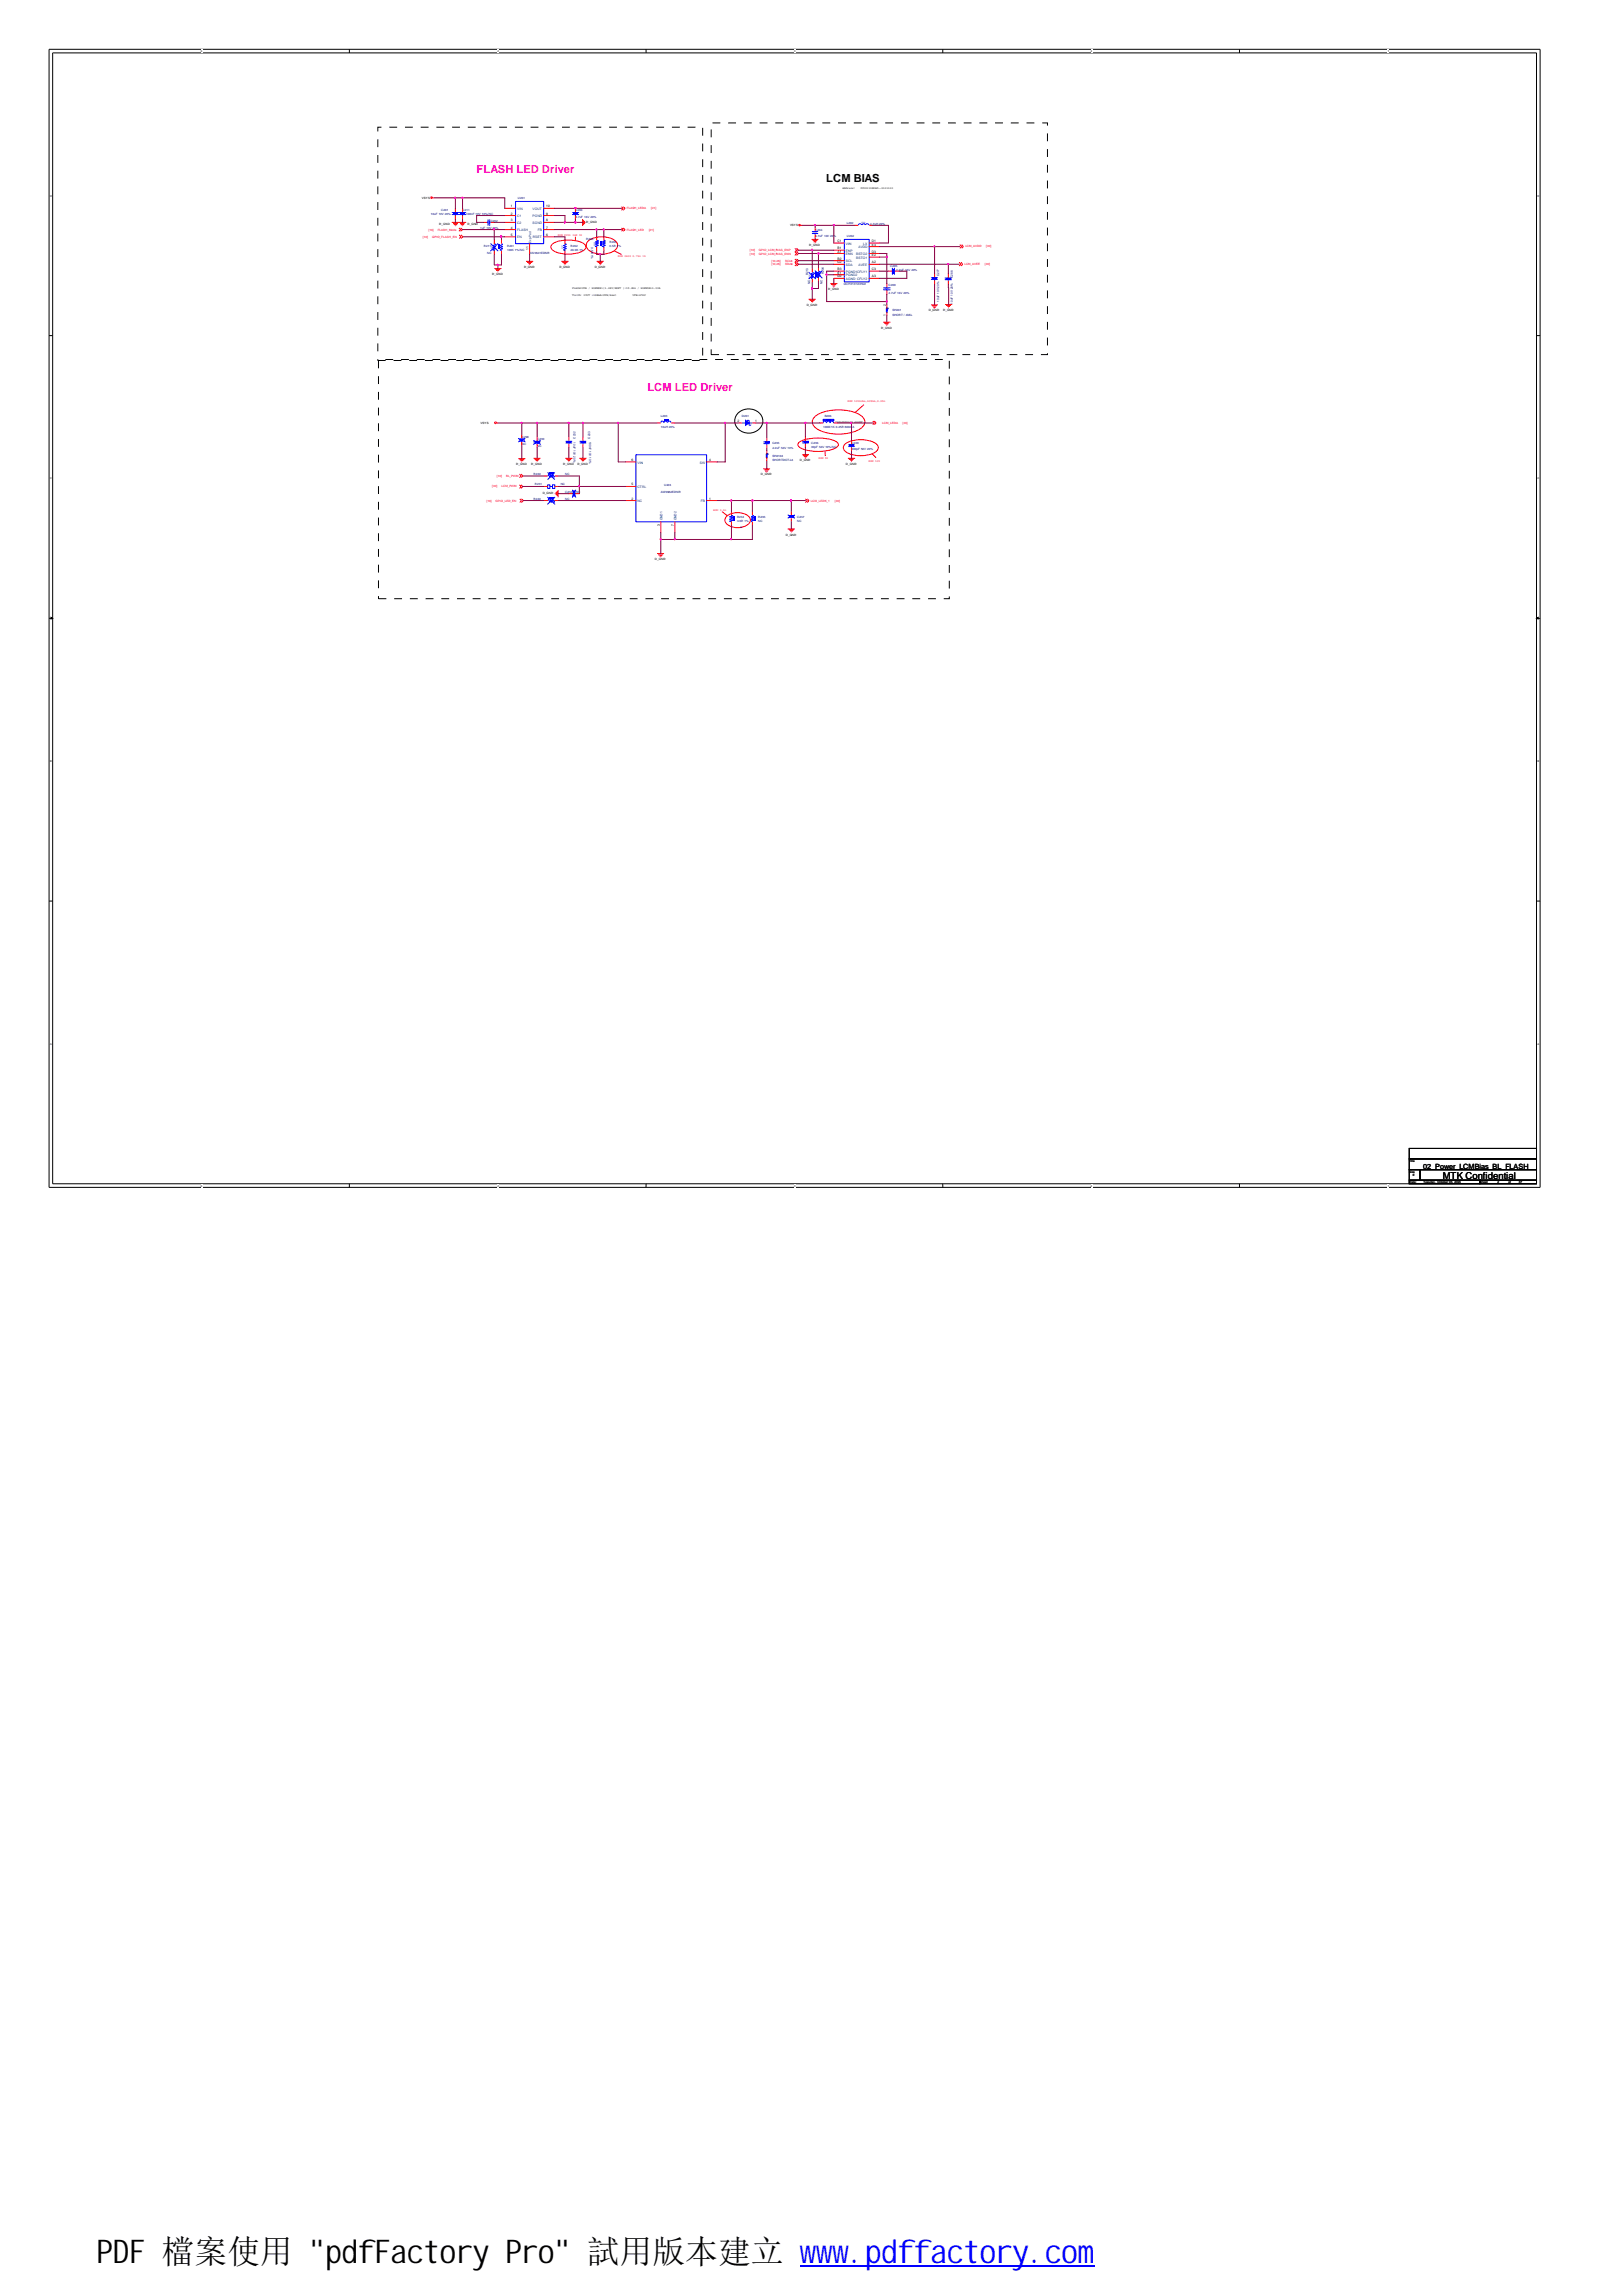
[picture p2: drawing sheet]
<svg xmlns="http://www.w3.org/2000/svg" width="210mm" height="297mm" viewBox="0 0 210 297" stroke-linecap="round" stroke-linejoin="round" font-family="sans-serif">
<defs><g id="words">
<text font-size="4.2" x="12.5" y="292.7">PDF 檔案使用 &quot;pdfFactory Pro&quot; 試用版本建立 www.pdffactory.com</text>
<g font-size="1.4" fill="#f0f">
<text x="61.7" y="22.4">FLASH LED Driver</text>
<text x="83.8" y="50.6">LCM LED Driver</text>
</g>
<text font-size="1.4" x="106.9" y="23.5">LCM BIAS</text>
<text font-size="1.2" x="186.7" y="152.5">MTK Confidential</text>
<text font-size=".9" x="184.2" y="151.2">02_Power_LCMBias_BL_FLASH</text>
<g font-size=".4">
<text x="54.6" y="25.7">VSYS</text>
<text x="56.9" y="29.2">D_GND</text>
<text x="60.5" y="29.2">D_GND</text>
<text x="66.1" y="26.8">1</text>
<text x="66.1" y="27.8">2</text>
<text x="66.1" y="28.6">3</text>
<text x="66.1" y="29.6">4</text>
<text x="70.7" y="29.6">7</text>
<text x="70.7" y="28.6">8</text>
<text x="70.7" y="27.8">9</text>
<text x="70.7" y="26.8">10</text>
<text x="75.9" y="28.9">D_GND</text>
<text x="102.2" y="29.3">VSYS</text>
<text x="109" y="24.5">Address:</text>
<text x="111.3" y="24.5">OCP2131WPAD--0111110</text>
<text x="63.7" y="35.6">D_GND</text>
<text x="66.1" y="30.5">5</text>
<text x="67.8" y="34.7">D_GND</text>
<text x="68.4" y="32.3" transform="rotate(-90 68.4 32.3)">11</text>
<text x="70.7" y="30.5">6</text>
<text x="72.4" y="34.7">D_GND</text>
<text x="77" y="34.7">D_GND</text>
<text x="104.7" y="31.8">D_GND</text>
<text x="108.4" y="31.3">C1</text>
<text x="108.4" y="32.2">B1</text>
<text x="108.4" y="32.7">A1</text>
<text x="108.4" y="33.6">B2</text>
<text x="108.4" y="34.1">C2</text>
<text x="108.4" y="35">B3</text>
<text x="108.4" y="35.4">E1</text>
<text x="108.4" y="35.9">D2</text>
<text x="112.8" y="35.9">A3</text>
<text x="112.8" y="35">C3</text>
<text x="112.8" y="31.3">D1</text>
<text x="112.8" y="34.1">A2</text>
<text x="112.8" y="33.1">E2</text>
<text x="112.8" y="32.7">D3</text>
<text x="112.8" y="31.8">E3</text>
<text x="74" y="38.3">Torch: IOUT =188mA=VFB/Rset</text>
<text x="74" y="37.4">FLASH=VFB / RSENSE=(1.26V/RSET )×10.2kΩ / RSENSE=1.03A</text>
<text x="81.9" y="38.3">VFB=47mV</text>
<text x="104.4" y="39.6">D_GND</text>
<text x="107.2" y="37.5">D_GND</text>
<text x="114.6" y="40.9" transform="rotate(-90 114.6 40.9)">1</text>
<text x="114.6" y="39.6" transform="rotate(-90 114.6 39.6)">2</text>
<text x="120.2" y="40.3">D_GND</text>
<text x="122" y="40.2">D_GND</text>
<text x="114" y="42.5">D_GND</text>
<text x="62.2" y="54.8">VSYS</text>
<text x="81.7" y="59.6">6</text>
<text x="91.8" y="59.6">4</text>
<text x="95.4" y="54.6">2</text>
<text x="97.7" y="54.6">1</text>
<text x="103.5" y="59.7">D_GND</text>
<text x="108.1" y="54.8">HPZ1608D102-R60TF</text>
<text x="66.8" y="60.2">D_GND</text>
<text x="68.7" y="60.1">D_GND</text>
<text x="70.2" y="64">D_GND</text>
<text x="72.9" y="60.1">D_GND</text>
<text x="74.7" y="60.1">D_GND</text>
<text x="81.7" y="64.6">2</text>
<text x="81.7" y="62.8">5</text>
<text x="91.8" y="64.6">1</text>
<text x="98.5" y="61.5">D_GND</text>
<text x="109.5" y="60.1">D_GND</text>
<text x="85.4" y="68.1" transform="rotate(-90 85.4 68.1)">3</text>
<text x="87.2" y="68.1" transform="rotate(-90 87.2 68.1)">7</text>
<text x="101.7" y="69.3">D_GND</text>
<text x="84.8" y="72.5">D_GND</text>
<text x="182.4" y="150.3">Title</text>
<text x="182.4" y="151.7">Size</text>
<text x="182.4" y="153.1">Date:</text>
<text x="182.8" y="152.2">E</text>
<text x="184.2" y="153.1">Tuesday, October 03, 2023</text>
<text x="191.5" y="153.1">Sheet</text>
<text x="193.8" y="153.1">2</text>
<text x="195.2" y="153.1">of</text>
<text x="196.6" y="153.1">37</text>
</g>
<g font-size=".4" fill="#f00">
<text x="55.5" y="29.9">[10]</text>
<text x="56.6" y="29.9">FLASH_Mode</text>
<text x="81.1" y="27.1">FLASH_LEDA</text>
<text x="81.1" y="29.8">FLASH_LED</text>
<text x="84" y="29.8">[21]</text>
<text x="84.3" y="27.1">[21]</text>
<text x="54.7" y="30.8">[10]</text>
<text x="55.9" y="30.8">GPIO_FLASH_EN</text>
<text x="72.2" y="30.6">BOM 0201 34K 1%</text>
<text x="80" y="33.3">BOM 0603 0.75Ω 1%</text>
<text x="97" y="32.5">[10]</text>
<text x="97" y="33">[10]</text>
<text x="98.2" y="32.5">GPIO_LCM_BIAS_ENP</text>
<text x="98.2" y="33">GPIO_LCM_BIAS_ENN</text>
<text x="99.8" y="33.9">[10,26]</text>
<text x="99.8" y="34.3">[10,26]</text>
<text x="101.6" y="33.9">SCL6</text>
<text x="101.6" y="34.3">SDA6</text>
<text x="124.8" y="34.3">LCM_AVEE</text>
<text x="124.9" y="32">LCM_AVDD</text>
<text x="127.5" y="34.3">[30]</text>
<text x="127.6" y="32">[30]</text>
<text x="109.7" y="52">BOM 1000ohm,600mA,0.35Ω</text>
<text x="105.9" y="59.3">BOM 5%</text>
<text x="112.4" y="59.7">BOM 10%</text>
<text x="114.2" y="54.8">LCM_LEDA</text>
<text x="116.8" y="54.8">[30]</text>
<text x="62.9" y="65">[10]</text>
<text x="63.7" y="63.1">[30]</text>
<text x="64.1" y="65">GPIO_LED_EN</text>
<text x="64.3" y="61.7">[10]</text>
<text x="64.9" y="63.1">LCM_PWM</text>
<text x="65.5" y="61.7">BL_PWM</text>
<text x="104.9" y="64.9">LCM_LEDK_1</text>
<text x="108" y="64.9">[30]</text>
<text x="92.3" y="66.1">BOM 3.3Ω</text>
</g>
<g font-size=".4" fill="#000080">
<text x="55.8" y="27.8">10uF 10V 20%</text>
<text x="57.1" y="27.3">C201</text>
<text x="59.9" y="27.3">C211</text>
<text x="60.3" y="27.8">100nF 10V 10%/NC</text>
<text x="62.1" y="29.6">1uF 10V 20%</text>
<text x="63.5" y="28.7">C202</text>
<text x="67" y="25.8">U201</text>
<text x="74.5" y="27.3">C203</text>
<text x="74.5" y="28.3">4.7uF 16V 20%</text>
<text x="105.5" y="29.8">C204</text>
<text x="109.6" y="29">L202</text>
<text x="112.6" y="29.1">4.7uH 20%</text>
<text x="62.6" y="31.9">R211</text>
<text x="63" y="32.8">NC</text>
<text x="65.6" y="31.9">R201</text>
<text x="65.6" y="32.5">100K 1%/NC</text>
<text x="68.5" y="32.8">AW3641EDNR</text>
<text x="73.8" y="31.9">R202</text>
<text x="73.8" y="32.5">49.9K 1%</text>
<text x="75.9" y="31">R208</text>
<text x="76.5" y="32" transform="rotate(90 76.5 32)">0.5R 1%</text>
<text x="78.9" y="31.4">R203</text>
<text x="78.9" y="32">0.5R 1%</text>
<text x="104.6" y="35.6" transform="rotate(-90 104.6 35.6)">R213</text>
<text x="105.5" y="30.7">4.7uF 10V 20%</text>
<text x="106.6" y="35.5" transform="rotate(-90 106.6 35.5)">R204</text>
<text x="109.6" y="30.7">U202</text>
<text x="115.2" y="34.6">C205</text>
<text x="116" y="35">2.2uF 16V 20%</text>
<text x="121.5" y="35.8" transform="rotate(-90 121.5 35.8)">C277</text>
<text x="123.3" y="36" transform="rotate(-90 123.3 36)">C288</text>
<text x="104.9" y="36.8" transform="rotate(-90 104.9 36.8)">NC</text>
<text x="106.4" y="36.7" transform="rotate(-90 106.4 36.7)">NC</text>
<text x="109.2" y="36.9">OCP2131WPAD</text>
<text x="115" y="36.9">C208</text>
<text x="115" y="38.1">4.7uF 16V 20%</text>
<text x="115.5" y="40.3">SH201</text>
<text x="115.5" y="40.8">SHORT / 4MIL</text>
<text x="121.5" y="39" transform="rotate(-90 121.5 39)">10uF 10V 20%</text>
<text x="123.3" y="39.3" transform="rotate(-90 123.3 39.3)">10uF 10V 20%</text>
<text x="85.5" y="54">L203</text>
<text x="96" y="54">D201</text>
<text x="67.5" y="56.6">C299</text>
<text x="67.5" y="57.6">NC</text>
<text x="69.5" y="56.9">C230</text>
<text x="69.5" y="57.9">NC</text>
<text x="74.2" y="57.2" transform="rotate(90 74.2 57.2)">10uF 10V 20%</text>
<text x="74.5" y="56.8" transform="rotate(-90 74.5 56.8)">C232</text>
<text x="76.2" y="57.1" transform="rotate(90 76.2 57.1)">100nF 10V 10%</text>
<text x="76.4" y="56.8" transform="rotate(-90 76.4 56.8)">C233</text>
<text x="85.5" y="55.4">10uH 20%</text>
<text x="99.9" y="57.5">C235</text>
<text x="99.9" y="58">2.2uF 50V 10%</text>
<text x="99.9" y="59.1">SH8104</text>
<text x="99.9" y="59.7">SHORTDOT-L3</text>
<text x="105" y="57.4">C236</text>
<text x="105" y="57.9">39pF 50V 10%/NC</text>
<text x="106.5" y="55.4">100M/1K 0.25R 600mA</text>
<text x="106.7" y="54">B206</text>
<text x="110.2" y="57.4">C238</text>
<text x="110.2" y="58.3">330pF 50V 20%</text>
<text x="69" y="61.5">R230</text>
<text x="69" y="64.7">R240</text>
<text x="69.2" y="62.7">R231</text>
<text x="72.6" y="62.7">NC</text>
<text x="73.2" y="61.5">NC</text>
<text x="73.2" y="63.8">C234</text>
<text x="73.2" y="64.7">NC</text>
<text x="74.5" y="63.8">NC</text>
<text x="85.5" y="63.8">AW9962EDNR</text>
<text x="85.9" y="62.9">U403</text>
<text x="95.4" y="67">R234</text>
<text x="95.4" y="67.6">3.9R 1%</text>
<text x="98.1" y="67">R235</text>
<text x="98.1" y="67.6">NC</text>
<text x="103.2" y="67">C237</text>
<text x="103.2" y="67.5">NC</text>
</g>
<g font-size=".4" fill="#004080">
<text x="66.9" y="27.2">VIN</text>
<text x="66.9" y="28.1">C1</text>
<text x="66.9" y="29">C2</text>
<text x="66.9" y="29.9">FLASH</text>
<text x="68.9" y="29">SGND</text>
<text x="68.9" y="28.1">PGND</text>
<text x="68.9" y="27.2">VOUT</text>
<text x="69.6" y="29.9">FB</text>
<text x="66.9" y="30.8">EN</text>
<text x="68.7" y="31.4" transform="rotate(-90 68.7 31.4)">Exp-Pad</text>
<text x="69" y="30.8">RSET</text>
<text x="109.5" y="31.7">VIN</text>
<text x="109.5" y="32.6">ENP</text>
<text x="109.5" y="33">ENN</text>
<text x="109.5" y="33.9">SCL</text>
<text x="109.5" y="34.4">SDA</text>
<text x="109.5" y="35.3">PGND1CFLY1</text>
<text x="109.5" y="35.8">PGND2</text>
<text x="110.8" y="33.5">BSTO1</text>
<text x="110.8" y="33">BSTO2</text>
<text x="111.1" y="34.4">AVEE</text>
<text x="111.1" y="32.1">AVDD</text>
<text x="111.7" y="31.7">LX</text>
<text x="109.5" y="36.2">AGND CFLY2</text>
<text x="82.5" y="60">VIN</text>
<text x="90.6" y="60">SW</text>
<text x="82.5" y="65">NC</text>
<text x="82.5" y="63.1">CTRL</text>
<text x="90.7" y="65">FB</text>
<text x="85.7" y="67.3" transform="rotate(-90 85.7 67.3)">GND1</text>
<text x="87.5" y="67.3" transform="rotate(-90 87.5 67.3)">GND2</text>
</g>
<g font-size=".3">
<text x="26" y="6.8">5</text>
<text x="64.4" y="6.8">4</text>
<text x="102.8" y="6.8">3</text>
<text x="141.2" y="6.8">2</text>
<text x="179.6" y="6.8">1</text>
<text x="6.5" y="25.4">D</text>
<text x="199" y="25.4">D</text>
<text x="6.5" y="62">C</text>
<text x="199" y="62">C</text>
<text x="6.5" y="98.6">B</text>
<text x="199" y="98.6">B</text>
<text x="6.5" y="135.2">A</text>
<text x="199" y="135.2">A</text>
<text x="26" y="153.5">5</text>
<text x="64.4" y="153.5">4</text>
<text x="102.8" y="153.5">3</text>
<text x="141.2" y="153.5">2</text>
<text x="179.6" y="153.5">1</text>
</g>
<g font-size=".2" fill="#00f">
<text x="63.3" y="29" transform="rotate(-90 63.3 29)">0201</text>
<text x="111.5" y="28.9">2520</text>
<text x="63.7" y="32.2" transform="rotate(-90 63.7 32.2)">0201</text>
<text x="72.9" y="32.2" transform="rotate(-90 72.9 32.2)">0201</text>
<text x="77" y="31.8" transform="rotate(-90 77 31.8)">0603</text>
<text x="104.9" y="35.9" transform="rotate(-90 104.9 35.9)">0201</text>
<text x="105.2" y="30.1">0402</text>
<text x="114.5" y="37.4">0402</text>
<text x="67.3" y="57">0201</text>
</g>
</g></defs>
<path d="M6.3 6.4h193v147.2h-193zM6.8 6.8h192v146.3h-192z" fill="none" stroke="#000" stroke-width=".13"/>
<g fill="#fff">
<path d="M26 6.4h.2v.4h-.2z"/>
<path d="M26 153.2h.2v.4h-.2z"/>
</g>
<path d="M45.2 6.4v.4M45.2 153.1v.5" fill="none" stroke="#000" stroke-width=".13"/>
<g fill="#fff">
<path d="M64.4 6.4h.2v.4h-.2z"/>
<path d="M64.4 153.2h.2v.4h-.2z"/>
</g>
<path d="M83.6 6.4v.4M83.6 153.1v.5" fill="none" stroke="#000" stroke-width=".13"/>
<g fill="#fff">
<path d="M102.8 6.4h.2v.4h-.2z"/>
<path d="M102.8 153.2h.2v.4h-.2z"/>
</g>
<path d="M122 6.4v.4M122 153.1v.5" fill="none" stroke="#000" stroke-width=".13"/>
<g fill="#fff">
<path d="M141.2 6.4h.2v.4h-.2z"/>
<path d="M141.2 153.2h.2v.4h-.2z"/>
</g>
<path d="M160.4 6.4v.4M160.4 153.1v.5" fill="none" stroke="#000" stroke-width=".13"/>
<g fill="#fff">
<path d="M179.6 6.4h.1v.4h-.1z"/>
<path d="M179.6 153.2h.1v.4h-.1z"/>
<path d="M6.5 25.1h.2v.4h-.2z"/>
<path d="M199 25.1h.2v.4h-.2z"/>
<path d="M6.5 61.7h.2v.4h-.2z"/>
<path d="M199 61.7h.2v.4h-.2z"/>
</g>
<path d="M6.3 43.4h.5M198.8 43.4h.5" fill="none" stroke="#000" stroke-width=".13"/>
<g fill="#fff">
<path d="M6.5 98.2h.2v.5h-.2z"/>
<path d="M199 98.2h.2v.5h-.2z"/>
</g>
<path d="M6.3 80h.5M198.8 80h.5" fill="none" stroke="#000" stroke-width=".13"/>
<g fill="#000" stroke="#000" stroke-width=".13">
<path d="M6.6 79.9l.2 .1-.2 .1z" fill-rule="evenodd"/>
<path d="M198.8 80l.3-.1v.2z" fill-rule="evenodd"/>
</g>
<g fill="#fff">
<path d="M6.5 134.8h.2v.4h-.2z"/>
<path d="M199 134.8h.2v.4h-.2z"/>
</g>
<path d="M95.6 53.4a1.89 1.89 0 0 1 3.1 1.1 1.84 1.84 0 0 1-1.8 1.5 1.84 1.84 0 0 1-1.8-1.5v-.5zM95.9 68.1v.2M6.3 116.6h.5M198.8 116.6h.5M182.4 148.6h16.4v1.3h-16.4zM182.4 149.9h16.4v1.4h-16.4zM182.4 152.7h9.1v.4h-9.1zM182.4 151.3h1.4v1.4h-1.4zM183.8 151.3h15v1.4h-15zM191.5 152.7h7.3v.4h-7.3z" fill="none" stroke="#000" stroke-width=".13"/>
<path d="M48.9 16.5h42v30.1h-42zM92 15.9h43.6v30h-43.6zM49 46.5h73.9v31h-73.9z" fill="none" stroke="#000" stroke-width=".13" stroke-dasharray="1 1 1 1 1 1 1 1" stroke-linecap="butt"/>
<g fill="none" stroke="#f00" stroke-width=".13">
<path d="M55.8 25.5h.1v.1h-.1zM56 25.6h.2M58.5 28.8h1.8M58.6 28.9h.7M58.8 29.1h.3M58.9 29.2h.1M59.4 29.5l.2 .2-.2 .2M59.4 30.4l.2 .2-.2 .2M59.5 28.9h.7M59.6 29.5l.3 .2-.3 .2M59.6 29.1h.4M59.6 30.4l.3 .2-.3 .2"/>
<path d="M59.8 29.2h.1M64 34.7h.9M64.1 34.9h.6M64.2 35h.4M64.4 35.2h.1M68.1 33.8h.9M68.2 33.9h.7M68.4 34.1h.3M68.5 34.2h.1M71.4 31.7a3.4 3.4 0 0 1 2.7-.6 2.35 2.35 0 0 1 1.6 .6l.1 .2a1.24 1.24 0 0 1-1.1 .9 4.4 4.4 0 0 1-3.1-.4l-.2-.2-.1-.3zM72.6 33.8h1M72.8 33.9h.6"/>
<path d="M72.9 34.1h.4M73.1 34.2h.1M74.5 30.6v.5M75.4 28.3v.9M75.5 28.5v.6M75.6 28.6v.4M75.8 28.7v.1M76.1 31.2a3 3 0 0 1 3.7 .2 .84 .84 0 0 1-.5 1.1 3.1 3.1 0 0 1-3.2-.2 .74 .74 0 0 1 0-1.1zM77.2 33.8h.9M77.3 33.9h.7M77.5 34.1h.4M77.6 34.2h.1"/>
<path d="M79.5 32.5l.9 .4M80.4 26.7l.2 .3-.2 .2M80.4 29.5l.2 .2-.2 .2M80.6 26.7l.3 .3-.3 .2M80.6 29.5l.3 .2-.3 .2M102.9 32.1l.2 .3-.2 .2 .2 .2-.2 .2M102.9 33.5l.2 .2-.2 .2 .2 .3-.2 .2M103.1 32.1l.2 .3-.2 .2 .2 .2-.2 .2M103.1 33.5l.2 .2-.2 .2 .2 .3-.2 .2M103.4 29.1h.1v.1h-.1zM103.6 29.2h.2M104.6 38.7h1"/>
<path d="M104.8 38.8h.7M104.9 39h.4M105 31h.9M105.1 39.1h.1M105.2 31.1h.6M105.3 31.3h.4M105.5 31.4h.1M107.4 36.7h1M107.6 36.8h.6M107.7 37h.4M107.9 37.1h.1M120.5 39.4h.9"/>
<path d="M120.6 39.6h.6M120.7 39.7h.4M120.9 39.9h.1M122.3 39.4h.9M122.4 39.5h.7M122.6 39.7h.3M122.7 39.8h.1M124.1 33.9l.3 .3-.3 .2M124.2 31.7l.3 .2-.3 .2M124.4 33.9l.2 .3-.2 .2M124.5 31.7l.2 .2-.2 .2M64 54.6l.3 .1-.2 .1z"/>
<path d="M64.3 54.7h.2M67.1 59.3h.9M67.2 59.5h.7M67.4 59.6h.3M67.5 59.8h.1M69 59.3h.9M69.2 59.4h.6M69.3 59.5h.4M69.5 59.7h.1M73.2 59.3h.9M73.3 59.4h.6M73.4 59.5h.4"/>
<path d="M73.6 59.7h.1M75 59.3h.9M75.1 59.4h.7M75.3 59.5h.3M75.4 59.7h.1M103.3 57.3a4.7 4.7 0 0 1 3.3-.6 3.1 3.1 0 0 1 1.8 .6l.1 .2a1.44 1.44 0 0 1-1.3 .8 6 6 0 0 1-3.6-.3l-.3-.3v-.2zM103.8 58.8h.9M103.9 59h.7M104.1 59.1h.3M104.2 59.3h.1M105.5 53.9a5.8 5.8 0 0 1 6.1 0 .86 .86 0 0 1 0 1.4 5.7 5.7 0 0 1-6.1 0 .86 .86 0 0 1 0-1.4zM106.8 58.4v.6"/>
<path d="M109.4 57.4a4 4 0 0 1 4 0 .6 .6 0 0 1 0 1 3.9 3.9 0 0 1-4 0 .61 .61 0 0 1 0-1zM109.7 59.3h1M109.9 59.4h.6M110 59.5h.4M110.2 59.7h.1M111.8 52.4l-1.1 1M112.9 58.7l.5 .5M112.9 54.5l.3 .2-.3 .2M113.2 54.5l.2 .2-.2 .2M114.3 41.7h.9M114.4 41.8h.7M114.6 41.9h.3"/>
<path d="M114.7 42.1h.1M67.2 62.7l.2 .2-.2 .3M67.2 61.3l.2 .3-.2 .2M67.3 64.5l.2 .3-.2 .2M67.4 62.7l.2 .2-.2 .3M67.4 61.3l.2 .3-.2 .2M67.5 64.5l.2 .3-.2 .2M71.8 63.8v.1M72 63.7v.3M72.1 63.5v.7M72.2 63.4v.9M85 71.6h.9"/>
<path d="M85.2 71.8h.6M85.3 71.9h.4M85.5 72h.1M93.4 66.2l.7 .5M94.1 66.7a2.3 2.3 0 0 1 2.9 .3 .8 .8 0 0 1-.6 1.1 2.17 2.17 0 0 1-2.5-.5l-.1-.3 .1-.3zM98.8 60.6h.9M98.9 60.8h.6M99 60.9h.4M99.2 61.1h.1M101.9 68.4h1M102.1 68.6h.6M102.2 68.7h.4"/>
<path d="M102.4 68.8h.1M104.2 64.5l.3 .3-.3 .2M104.5 64.5l.2 .3-.2 .2"/>
</g>
<path d="M97.6 66.8h.2v.6h-.2z" fill="#00f"/>
<path d="M97.4 66.6l.2 .1-.4 .2 .4 .1-.4 .2 .4 .1-.4 .1 .2 .1" fill="none" stroke="#00f" stroke-width=".13"/>
<path d="M97.4 66.2v.4M97.4 67.5v.5" fill="none" stroke="#f00" stroke-width=".13"/>
<path d="M64.4 31.7h.2v.5h-.2z" fill="#00f"/>
<path d="M64.9 31.5l.2 .1-.4 .2 .4 .1-.4 .1 .4 .2-.4 .1 .2 .2M104.6 35.2l1 .9M105.1 35.2l.2 .1-.4 .1 .4 .1-.4 .2 .4 .1-.4 .2 .2 .1M105.6 35.2l-1 .9" fill="none" stroke="#00f" stroke-width=".13"/>
<path d="M64.9 31.1v.4M64.9 32.5v.4M105.1 34.7v.5M105.1 36.1v.5" fill="none" stroke="#f00" stroke-width=".13"/>
<path d="M102.2 66.7h.6v.2h-.6z" fill="#00f"/>
<g fill="none" stroke="#00f" stroke-width=".13">
<path d="M63 28.8h.2M63.2 28.4v.8M63.4 28.8h.1M63.4 28.4v.8M105.1 30.2h.8M105.1 30h.8M105.5 29.9v.1M105.5 30.2v.1M67.1 56.7l.9 .5M67.1 57.1h.8M67.1 56.8h.8M67.5 56.7v.1"/>
<path d="M67.5 57.1v.1M68 56.7l-.9 .5M101.9 66.6l1 .4M102 66.9h.8M102 66.7h.8M102.4 66.6v.1M102.4 66.9v.1M102.9 66.6l-1 .4"/>
</g>
<path d="M62.6 28.8h.4M63.5 28.8h.5M105.5 29.4v.5M105.5 30.3v.5M67.5 56.2v.5M67.5 57.2v.4M102.4 66.2v.4M102.4 67v.5" fill="none" stroke="#f00" stroke-width=".13"/>
<path d="M85.9 54.3h.6v.2h-.6z" fill="#00f"/>
<path d="M85.5 54.7l.2-.2h.1l.1 .2M85.9 54.7l.1-.2h.1h.2l.1 .2M86.4 54.7l.1-.2h.1h.2v.2" fill="none" stroke="#00f" stroke-width=".13"/>
<path d="M85 54.7h.5M86.9 54.7h.4" fill="none" stroke="#f00" stroke-width=".13"/>
<path d="M109.9 57.5h.7v.2h-.7z" fill="#00f"/>
<path d="M109.8 57.8h.8M109.8 57.6h.8M110.2 57.5v.1M110.2 57.8v.1" fill="none" stroke="#00f" stroke-width=".13"/>
<path d="M110.2 57v.5M110.2 57.9v.5" fill="none" stroke="#f00" stroke-width=".13"/>
<path d="M73.3 57.1h.6v.2h-.6z" fill="#00f"/>
<path d="M73.2 57.3h.8M73.2 57.1h.8M73.6 57v.1M73.6 57.3v.2" fill="none" stroke="#00f" stroke-width=".13"/>
<path d="M73.6 56.5v.5M73.6 57.5v.4" fill="none" stroke="#f00" stroke-width=".13"/>
<path d="M71 61.1h.6v.2h-.6z" fill="#00f"/>
<path d="M96 54.7h.5M96.7 54.5v-.1h.2v.6h.3v-.1M96.9 54.7h.5M70.9 61.6l.1-.2 .2 .4 .1-.4 .1 .4 .1-.4 .2 .4 .1-.2M70.9 61.1l.9 .9M71.8 61.1l-.9 .9" fill="none" stroke="#00f" stroke-width=".13"/>
<path d="M95.5 54.7h.5M97.4 54.7h.4M70.4 61.6h.5M71.8 61.6h.4" fill="none" stroke="#f00" stroke-width=".13"/>
<path d="M96.5 54.4l.4 .3-.4 .3z" fill-rule="evenodd" fill="#00f" stroke="#00f" stroke-width=".13"/>
<path d="M75.2 57.1h.6v.2h-.6z" fill="#00f"/>
<path d="M75 57.3h.9M75 57.1h.9M75.4 57v.1M75.4 57.3v.2" fill="none" stroke="#00f" stroke-width=".13"/>
<path d="M75.4 56.5v.5M75.4 57.5v.4" fill="none" stroke="#f00" stroke-width=".13"/>
<path d="M99 57.1h.6v.2h-.6z" fill="#00f"/>
<path d="M111.1 29.1l.2-.2 .2 .2M111.5 29.1l.3-.2 .2 .2M112 29.1l.2-.2 .2 .2M98.8 57.4h.8M98.8 57.2h.8M99.2 57.1v.1M99.2 57.4v.2M70.9 62.7h.3v.5h-.3zM71.2 62.9h.3M71.5 62.7h.3v.5h-.3z" fill="none" stroke="#00f" stroke-width=".13"/>
<path d="M110.7 29.2h.4M112.5 29.2h.4M114.8 39.4v.5M99.2 56.6v.5M99.2 57.6v.4M99.2 58.3v.4M99.2 59.2v.4M114.8 40.4v.4M70.4 62.9h.5M71.8 62.9h.4" fill="none" stroke="#f00" stroke-width=".13"/>
<path d="M114.8 39.9h.1M114.8 39.9v.5M99.2 58.7h.1M99.2 58.7v.5" fill="none" stroke="#00f" stroke-width=".25"/>
<path d="M104 57.1h.6v.2h-.6z" fill="#00f"/>
<path d="M66.7 26.1h3.7v5.4h-3.7zM103.8 57.3h.8M103.8 57.1h.8M104.2 57v.1M104.2 57.3v.2" fill="none" stroke="#00f" stroke-width=".13"/>
<g fill="none" stroke="#f00" stroke-width=".13">
<path d="M65.3 27h1.4M65.3 27.9h1.4M65.3 28.8h1.4M65.3 29.7h1.4M65.3 30.6h1.4M68.5 31.5v1.4M70.4 27h1.4M70.4 27.9h1.4M70.4 28.8h1.4M70.4 29.7h1.4M70.4 30.6h1.4M104.2 56.5v.5"/>
<path d="M104.2 57.5v.4"/>
</g>
<path d="M107 54.3h.6v.2h-.6z" fill="#00f"/>
<path d="M114.3 37.5h.9M114.3 37.2h.9M114.8 37.2h.1M114.8 37.5v.1M106.5 54.3h1.4v.1h-1.4zM106.5 54.7l.1-.2h.1h.2v.2M107 54.7v-.2h.2h.1l.1 .2M107.4 54.7l.2-.2h.2l.1 .2" fill="none" stroke="#00f" stroke-width=".13"/>
<path d="M114.8 36.7v.5M114.8 37.6v.5M106.1 54.7h.4M107.9 54.7h.5" fill="none" stroke="#f00" stroke-width=".13"/>
<path d="M120.6 35.9h.6v.2h-.6z" fill="#00f"/>
<path d="M120.5 36.1h.8M120.5 35.9h.8M120.9 35.8v.1M120.9 36.1v.2" fill="none" stroke="#00f" stroke-width=".13"/>
<path d="M120.9 35.4v.4M120.9 36.3v.4" fill="none" stroke="#f00" stroke-width=".13"/>
<path d="M77.7 31.2h.2v.6h-.2z" fill="#00f"/>
<path d="M78.1 31.1l.2 .1-.4 .1 .4 .1-.4 .2 .4 .1-.4 .2 .2 .1" fill="none" stroke="#00f" stroke-width=".13"/>
<path d="M78.1 30.6v.5M78.1 32v.5" fill="none" stroke="#f00" stroke-width=".13"/>
<path d="M74.1 63.6h.2v.6h-.2z" fill="#00f"/>
<path d="M109.3 31h3.2v5.5h-3.2zM74.1 63.9h.1M74.1 63.4l.4 .9M74.2 63.4v.8M74.4 63.9h.1M74.4 63.4v.8M74.5 63.4l-.4 .9" fill="none" stroke="#00f" stroke-width=".13"/>
<g fill="none" stroke="#f00" stroke-width=".13">
<path d="M107.9 31.4h1.4M107.9 32.4h1.4M107.9 32.8h1.4M107.9 33.7h1.4M107.9 34.2h1.4M107.9 35.1h1.4M107.9 35.5h1.4M107.9 36h1.4M112.5 31.4h1.3M112.5 32.8h1.3M112.5 34.2h1.3M112.5 35.1h1.3"/>
<path d="M112.5 36h1.3M112.5 33.3h1.3M112.5 31.9h1.3M73.6 63.9h.5M74.5 63.9h.5"/>
</g>
<path d="M122.4 35.9h.6v.2h-.6z" fill="#00f"/>
<path d="M122.3 36.2h.8M122.3 36h.8M122.7 35.9v.1M122.7 36.2v.2" fill="none" stroke="#00f" stroke-width=".13"/>
<path d="M122.7 35.4v.5M122.7 36.4v.4" fill="none" stroke="#f00" stroke-width=".13"/>
<path d="M58.7 27.5h.6v.2h-.6z" fill="#00f"/>
<path d="M58.5 27.8h.9M58.5 27.5h.9M58.9 27.4v.1M58.9 27.8v.1M77.2 31.1l.2 .1-.4 .1 .4 .1-.4 .2 .4 .1-.4 .2 .2 .1M82.3 58.8h9.1v8.7h-9.1z" fill="none" stroke="#00f" stroke-width=".13"/>
<path d="M58.9 27v.4M58.9 27.9v.4M77.2 30.6v.5M77.2 32v.5M80.9 59.8h1.4M91.4 59.8h1.4M80.9 64.8h1.4M80.9 62.9h1.4M85.5 67.5v1.4M87.3 67.5v1.4M91.4 64.8h1.4" fill="none" stroke="#f00" stroke-width=".13"/>
<path d="M71 64.3h.6v.2h-.6z" fill="#00f"/>
<path d="M70.9 64.8l.1-.2 .2 .4 .1-.4 .1 .4 .1-.4 .2 .4 .1-.2M70.9 64.3l.9 .9M71.8 64.3l-.9 .9" fill="none" stroke="#00f" stroke-width=".13"/>
<path d="M70.4 64.8h.5M71.8 64.8h.4" fill="none" stroke="#f00" stroke-width=".13"/>
<path d="M59.6 27.5h.6v.2h-.6z" fill="#00f"/>
<path d="M59.4 27.8h.9M59.4 27.5h.9M59.9 27.4v.1M59.9 27.8v.1" fill="none" stroke="#00f" stroke-width=".13"/>
<path d="M59.9 27v.4M59.9 27.9v.4" fill="none" stroke="#f00" stroke-width=".13"/>
<path d="M69.2 57.1h.6v.2h-.6z" fill="#00f"/>
<path d="M69 57l.9 .5M69.1 57.3h.8M69.1 57.1h.8M69.5 57v.1M69.5 57.3v.2M69.9 57l-.9 .5" fill="none" stroke="#00f" stroke-width=".13"/>
<path d="M69.5 56.5v.5M69.5 57.5v.4" fill="none" stroke="#f00" stroke-width=".13"/>
<path d="M74.2 27.5h.6v.2h-.6z" fill="#00f"/>
<path d="M73.1 31.5l.2 .1-.4 .2 .4 .1-.4 .1 .4 .2-.4 .1 .2 .2M74.1 27.8h.8M74.1 27.5h.8M74.5 27.4v.1M74.5 27.8v.1" fill="none" stroke="#00f" stroke-width=".13"/>
<path d="M73.1 31.1v.4M73.1 32.5v.4M74.5 27v.4M74.5 27.9v.4" fill="none" stroke="#f00" stroke-width=".13"/>
<path d="M94.9 66.8h.2v.6h-.2z" fill="#00f"/>
<path d="M63.5 31.5l.9 1M64 31.5l.1 .1-.3 .2 .3 .1-.3 .1 .3 .2-.3 .1 .2 .2M64.4 31.5l-.9 1M94.7 66.6l.1 .1-.4 .2 .4 .1-.4 .2 .4 .1-.4 .1 .3 .1" fill="none" stroke="#00f" stroke-width=".13"/>
<path d="M64 31.1v.4M64 32.5v.4M94.7 66.2v.4M94.7 67.5v.5" fill="none" stroke="#f00" stroke-width=".13"/>
<path d="M105.5 35.2h.2v.6h-.2z" fill="#00f"/>
<path d="M105.5 35l.9 1M105.9 35l.2 .2-.4 .1 .4 .1-.4 .1 .4 .2-.4 .1 .2 .2M106.4 35l-.9 1" fill="none" stroke="#00f" stroke-width=".13"/>
<path d="M105.9 34.6v.4M105.9 36v.4" fill="none" stroke="#f00" stroke-width=".13"/>
<path d="M115.4 34.8h.3v.6h-.3z" fill="#00f"/>
<path d="M115.4 35.1h.1M115.5 34.7v.8M115.7 35.1h.2M115.7 34.7v.8" fill="none" stroke="#00f" stroke-width=".13"/>
<path d="M114.9 35.1h.5M115.9 35.1h.4" fill="none" stroke="#f00" stroke-width=".13"/>
<g fill="none" stroke="#800040" stroke-width=".13">
<path d="M56.2 25.6h9.1v1.4M58.9 25.6v1.4M58.9 28.3v.5M59.9 29.7h5.4M59.9 25.6v1.4M59.9 28.3v.5M59.9 30.6h5.4M64 28.8h1.3M64 29.7v1.4M64 32.9v1.4h.9v-1.4M64.4 34.3v.4M64.9 30.6v.5"/>
<path d="M65.3 27.9h-3.6v.9h.9M68.5 32.9v.9M71.8 27h8.6M71.8 27.9h1.3v.9M71.8 30.6h1.3v.5M71.8 28.8h3.6M71.8 29.7h8.6M73.1 32.9v.9M74.5 28.3v.5M77.2 32.5v.4h.9v-.4M77.2 29.7v.9M77.7 32.9v.9"/>
<path d="M78.1 29.7v.9M103.3 32.4h4.6M103.3 32.8h4.6M103.3 33.7h4.6M103.3 34.2h4.6M103.8 29.2h6.9M105.1 32.4v2.3M105.1 36.6v2.1M105.5 29.2v.2M105.5 30.8v.2M105.9 32.8v1.8M105.9 36.4v.9h-.8"/>
<path d="M107 35.5h.9M107.9 29.2v2.2M107.9 36v.7M107.9 35.1h-.9v3.9h7.8M112.9 29.2h2.1v2.2h-1.2M113.8 31.9h10.4M113.8 32.8h1v3.9M113.8 33.3h1M113.8 34.2h10.3M113.8 35.1h1.1M114.8 38.1v1.3M116.3 35.1h1v.9h-3.5"/>
<path d="M120.9 31.9v3.5M120.9 36.7v2.7M122.7 34.2v1.2M122.7 36.8l.1 2.6M64.5 54.7h20.5M67.5 54.7v1.5M67.5 57.6v1.7M69.5 54.7v1.8M69.5 57.9v1.4M73.6 54.7v1.8M73.6 57.9v1.4M75.4 54.7v1.8"/>
<path d="M75.4 57.9v1.4M80 54.7v5.1h.9M87.3 54.7h8.2M93.9 54.7v5.1h-1.1M97.8 54.7h8.3M99.2 54.7v1.9M99.2 58v.3M99.2 59.6v1M104.2 54.7v1.8M104.2 57.9v.9M108.4 54.7h4.5M110.2 54.7v2.3"/>
<path d="M110.2 58.4v.9M114.8 40.8v.9M67.6 61.6h2.8M67.6 62.9h2.8M67.7 64.8h2.7M72.2 61.6h2.8v2.3M72.2 62.9h8.7M72.2 64.8h8.7M72.2 63.9h1.4M85.5 68.9v2.7M87.3 68.9v.9M92.8 64.8h11.4"/>
<path d="M94.7 64.8v1.4M94.7 68v1.8M97.4 64.8v1.4M97.4 68v1.8h-11.9M102.4 64.8v1.4M102.4 67.5v.9"/>
</g>
<g fill="#f0f" stroke="#f0f" stroke-width=".13">
<path d="M105.4 29.1h.1v.1z" fill-rule="evenodd"/>
<path d="M107.8 29.1h.1v.1h-.1z" fill-rule="evenodd"/>
<path d="M120.9 31.8h.1v.1h-.1z" fill-rule="evenodd"/>
<path d="M105 32.3h.2l-.1 .1z" fill-rule="evenodd"/>
<path d="M105.8 32.7h.2v.2h-.2z" fill-rule="evenodd"/>
<path d="M114.7 33.2h.1v.1h-.1z" fill-rule="evenodd"/>
<path d="M122.6 34.1h.1v.1h-.1z" fill-rule="evenodd"/>
<path d="M106.9 35.5h.1v.1h-.1z" fill-rule="evenodd"/>
<path d="M105 37.2l.2 .1-.1 .1z" fill-rule="evenodd"/>
<path d="M114.7 38.9h.1v.1h-.1z" fill-rule="evenodd"/>
<path d="M93.8 54.6h.1v.1h-.1z" fill-rule="evenodd"/>
<path d="M74.9 62.9h.1v.1h-.1z" fill-rule="evenodd"/>
<path d="M97.3 64.7h.1v.1h-.1z" fill-rule="evenodd"/>
<path d="M94.6 64.7h.1v.1h-.1z" fill-rule="evenodd"/>
<path d="M102.3 64.7l.1 .1z" fill-rule="evenodd"/>
<path d="M85.4 69.7h.1v.1h-.1z" fill-rule="evenodd"/>
<path d="M94.6 69.7h.1v.1h-.1z" fill-rule="evenodd"/>
<path d="M87.3 69.7v.1z" fill-rule="evenodd"/>
<path d="M104.2 54.6l.1 .1-.1 .1z" fill-rule="evenodd"/>
<path d="M99.1 54.6h.1v.1h-.1z" fill-rule="evenodd"/>
<path d="M110.1 54.6h.1v.1h-.1z" fill-rule="evenodd"/>
<path d="M67.4 54.6h.1v.1h-.1z" fill-rule="evenodd"/>
<path d="M79.9 54.6h.1v.1h-.1z" fill-rule="evenodd"/>
<path d="M75.4 54.6h.1v.1h-.1z" fill-rule="evenodd"/>
<path d="M69.4 54.6h.1v.1h-.1z" fill-rule="evenodd"/>
<path d="M73.5 54.6h.1v.1h-.1z" fill-rule="evenodd"/>
<path d="M59.8 25.5h.1v.1h-.1z" fill-rule="evenodd"/>
<path d="M74.4 26.9h.1v.1h-.1z" fill-rule="evenodd"/>
<path d="M74.4 28.7h.1v.1h-.1z" fill-rule="evenodd"/>
<path d="M73 28.7h.1v.1h-.1z" fill-rule="evenodd"/>
<path d="M63.9 29.6h.1v.1h-.1z" fill-rule="evenodd"/>
<path d="M78.1 29.6h.1v.1h-.1z" fill-rule="evenodd"/>
<path d="M64.8 30.5h.1v.2h-.1z" fill-rule="evenodd"/>
<path d="M64.4 34.2v.1z" fill-rule="evenodd"/>
<path d="M77.1 29.6h.1v.1h-.1z" fill-rule="evenodd"/>
<path d="M77.6 32.8h.1v.1h-.1z" fill-rule="evenodd"/>
<path d="M58.8 25.5h.1v.1h-.1z" fill-rule="evenodd"/>
<path d="M105.4 29.1h.1v.1z" fill-rule="evenodd"/>
<path d="M107.8 29.1h.1v.1h-.1z" fill-rule="evenodd"/>
<path d="M120.9 31.8h.1v.1h-.1z" fill-rule="evenodd"/>
<path d="M105 32.3h.2l-.1 .1z" fill-rule="evenodd"/>
<path d="M105.8 32.7h.2v.2h-.2z" fill-rule="evenodd"/>
<path d="M114.7 33.2h.1v.1h-.1z" fill-rule="evenodd"/>
<path d="M122.6 34.1h.1v.1h-.1z" fill-rule="evenodd"/>
<path d="M106.9 35.5h.1v.1h-.1z" fill-rule="evenodd"/>
<path d="M105 37.2l.2 .1-.1 .1z" fill-rule="evenodd"/>
<path d="M114.7 38.9h.1v.1h-.1z" fill-rule="evenodd"/>
<path d="M93.8 54.6h.1v.1h-.1z" fill-rule="evenodd"/>
<path d="M74.9 62.9h.1v.1h-.1z" fill-rule="evenodd"/>
<path d="M97.3 64.7h.1v.1h-.1z" fill-rule="evenodd"/>
<path d="M94.6 64.7h.1v.1h-.1z" fill-rule="evenodd"/>
<path d="M102.3 64.7l.1 .1z" fill-rule="evenodd"/>
<path d="M85.4 69.7h.1v.1h-.1z" fill-rule="evenodd"/>
<path d="M94.6 69.7h.1v.1h-.1z" fill-rule="evenodd"/>
<path d="M87.3 69.7v.1z" fill-rule="evenodd"/>
<path d="M104.2 54.6l.1 .1-.1 .1z" fill-rule="evenodd"/>
<path d="M99.1 54.6h.1v.1h-.1z" fill-rule="evenodd"/>
<path d="M110.1 54.6h.1v.1h-.1z" fill-rule="evenodd"/>
<path d="M67.4 54.6h.1v.1h-.1z" fill-rule="evenodd"/>
<path d="M79.9 54.6h.1v.1h-.1z" fill-rule="evenodd"/>
<path d="M75.4 54.6h.1v.1h-.1z" fill-rule="evenodd"/>
<path d="M69.4 54.6h.1v.1h-.1z" fill-rule="evenodd"/>
<path d="M73.5 54.6h.1v.1h-.1z" fill-rule="evenodd"/>
<path d="M59.8 25.5h.1v.1h-.1z" fill-rule="evenodd"/>
<path d="M74.4 26.9h.1v.1h-.1z" fill-rule="evenodd"/>
<path d="M74.4 28.7h.1v.1h-.1z" fill-rule="evenodd"/>
<path d="M73 28.7h.1v.1h-.1z" fill-rule="evenodd"/>
<path d="M63.9 29.6h.1v.1h-.1z" fill-rule="evenodd"/>
<path d="M78.1 29.6h.1v.1h-.1z" fill-rule="evenodd"/>
<path d="M64.8 30.5h.1v.2h-.1z" fill-rule="evenodd"/>
<path d="M64.4 34.2v.1z" fill-rule="evenodd"/>
<path d="M77.1 29.6h.1v.1h-.1z" fill-rule="evenodd"/>
<path d="M77.6 32.8h.1v.1h-.1z" fill-rule="evenodd"/>
<path d="M58.8 25.5h.1v.1h-.1z" fill-rule="evenodd"/>
</g>
<path d="M103.5 293.2h38.1" fill="none" stroke="#00f" stroke-width=".21"/>
<use href="#words"/>
</svg>
